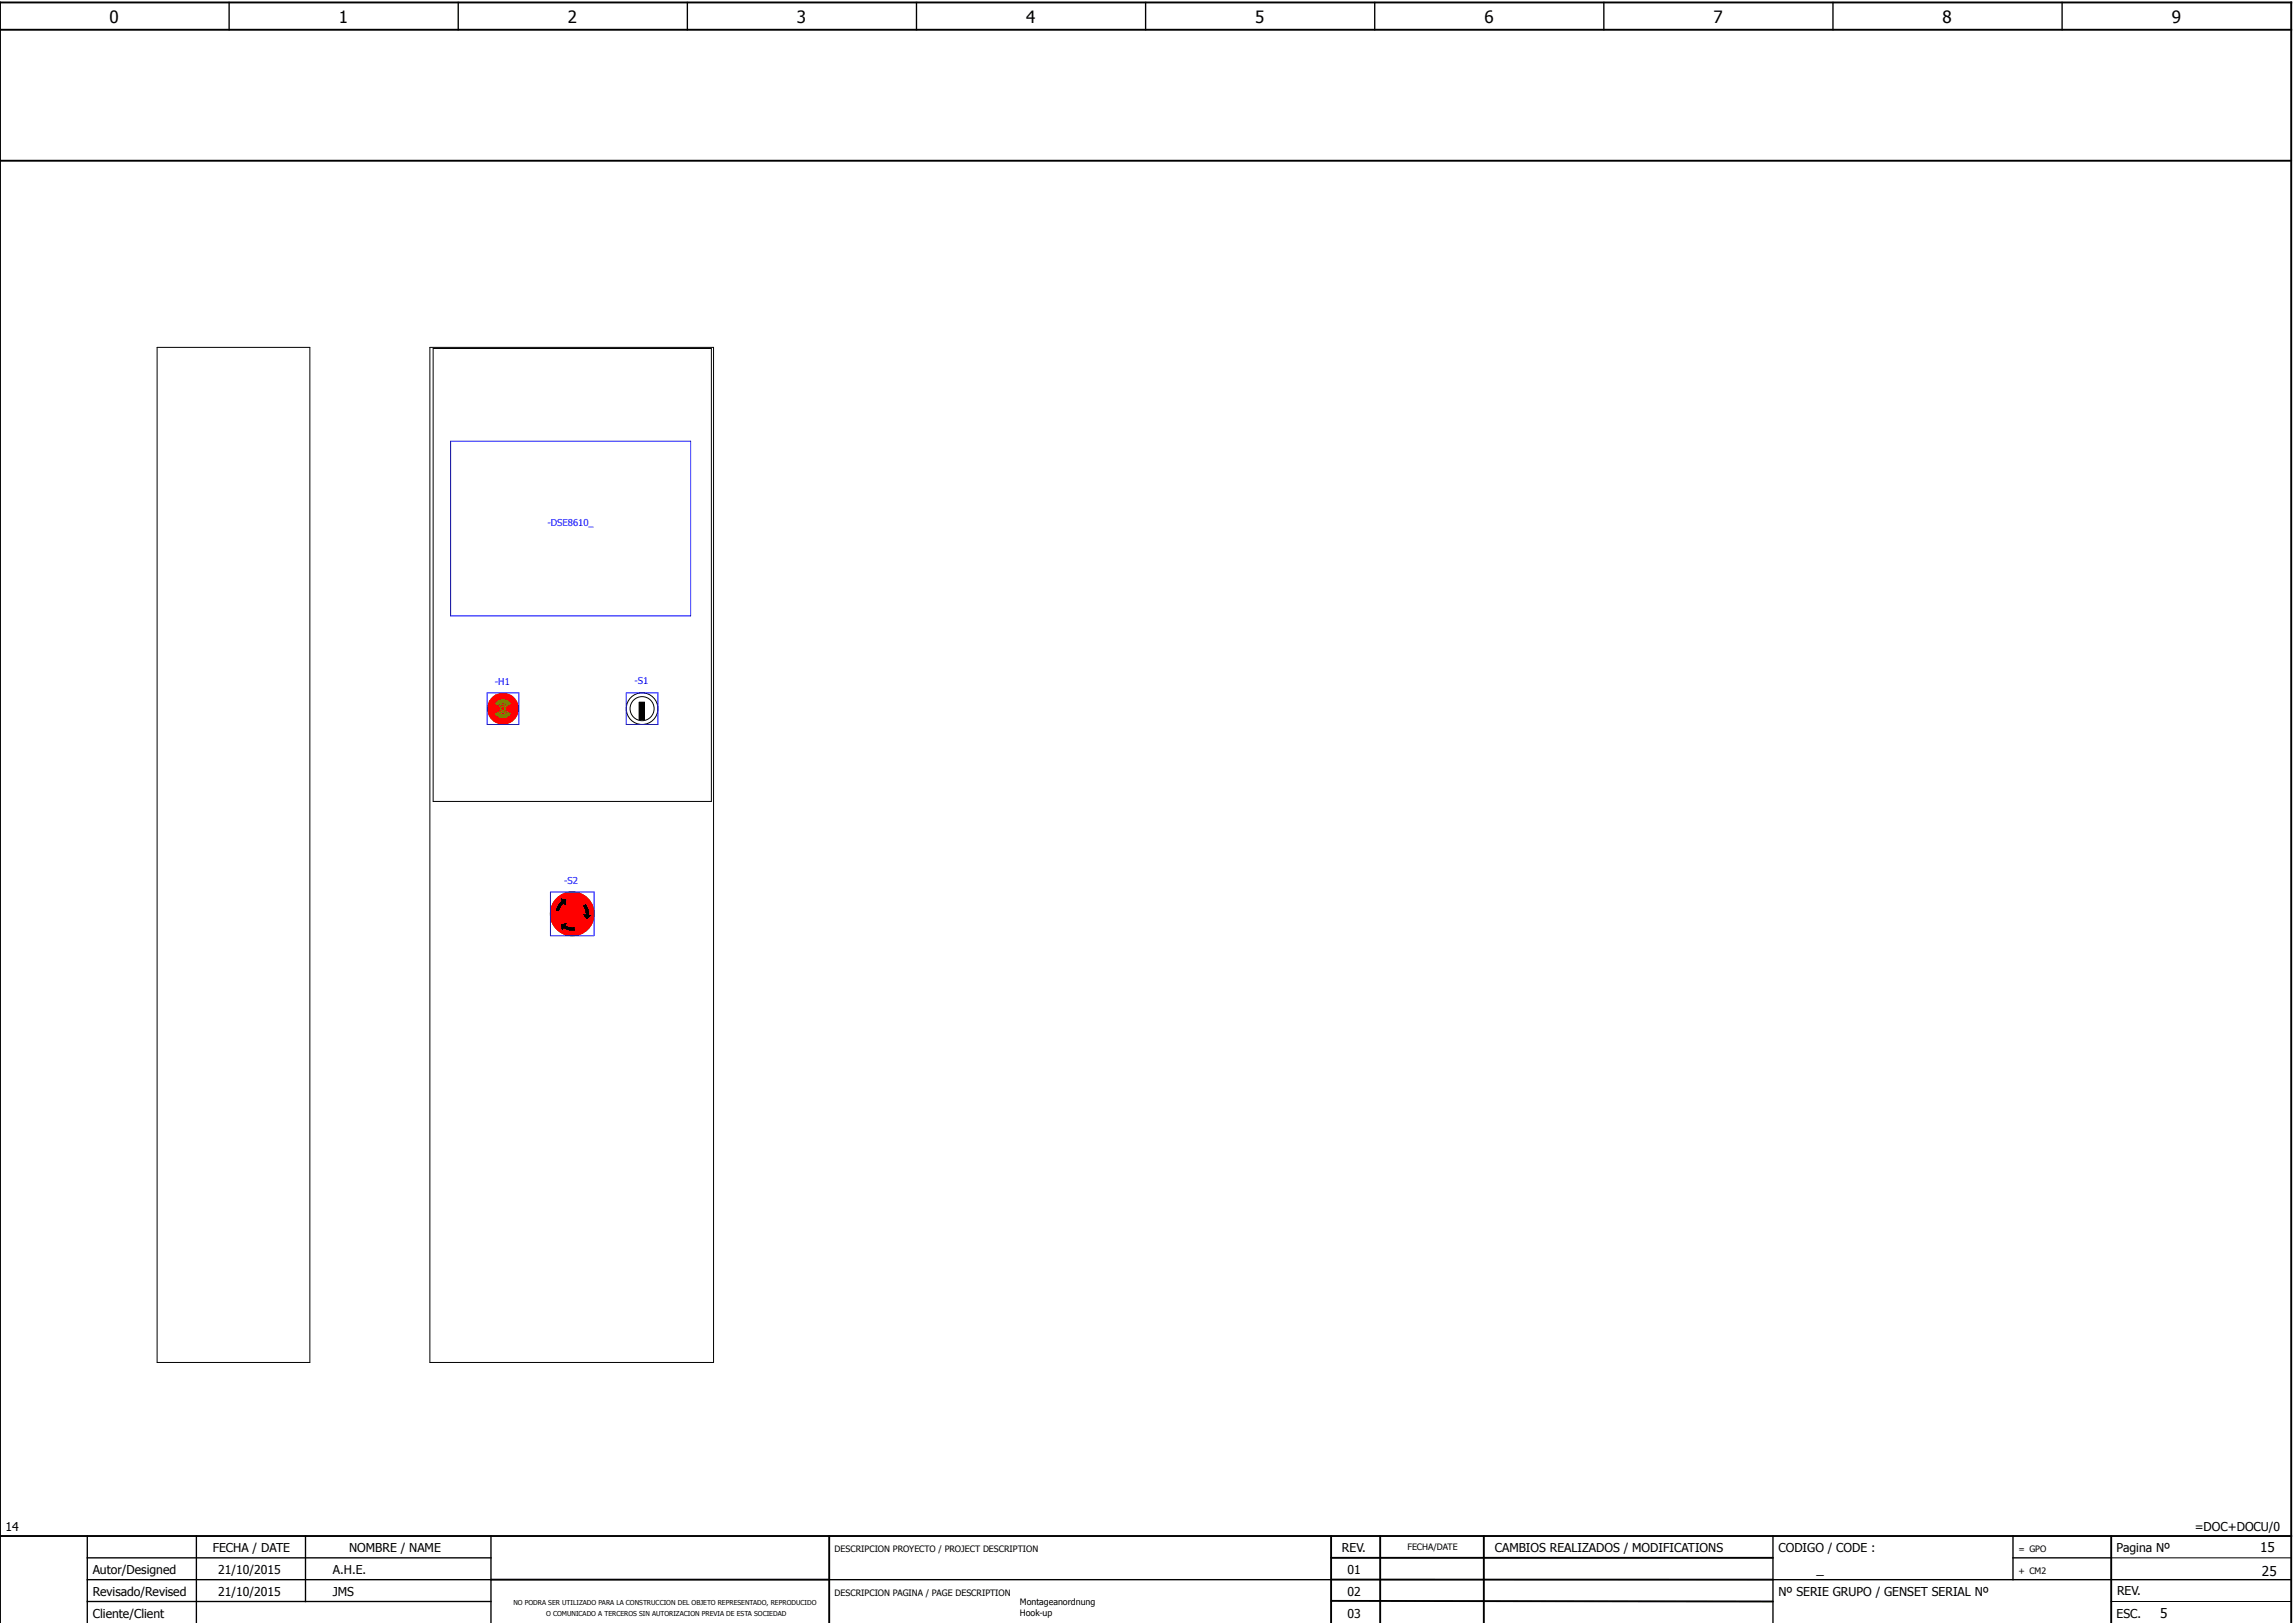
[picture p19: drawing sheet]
<svg xmlns="http://www.w3.org/2000/svg" width="421mm" height="297mm" viewBox="0 0 421 297" stroke-linecap="round" stroke-linejoin="round" font-family="sans-serif">
<defs><g id="words">
<g font-size="3.1">
<text x="20.1" y="4.2">0</text>
<text x="62.1" y="4.2">1</text>
<text x="104.1" y="4.2">2</text>
<text x="146.1" y="4.2">3</text>
<text x="188.1" y="4.2">4</text>
<text x="230.1" y="4.2">5</text>
<text x="272.1" y="4.2">6</text>
<text x="314.1" y="4.2">7</text>
<text x="356.1" y="4.2">8</text>
<text x="398.1" y="4.2">9</text>
</g>
<g font-size="2.5">
<text x="414.3" y="284.5">15</text>
<text x="333" y="288.5">_</text>
<text x="414.6" y="288.9">25</text>
<text x="396" y="296.5">5</text>
</g>
<g font-size="2.2">
<text x="1" y="280.5">14</text>
<text x="402.3" y="280.5">=DOC+DOCU/0</text>
<text x="39" y="284.5">FECHA / DATE</text>
<text x="64" y="284.5">NOMBRE / NAME</text>
<text x="246" y="284.5">REV.</text>
<text x="274" y="284.5">CAMBIOS REALIZADOS / MODIFICATIONS</text>
<text x="326" y="284.5">CODIGO / CODE :</text>
<text x="388" y="284.5">Pagina Nº</text>
<text x="17" y="292.5">Revisado/Revised</text>
<text x="17" y="288.5">Autor/Designed</text>
<text x="40" y="288.5">21/10/2015</text>
<text x="40" y="292.5">21/10/2015</text>
<text x="61" y="288.5">A.H.E.</text>
<text x="61" y="292.5">JMS</text>
<text x="247" y="288.5">01</text>
<text x="247" y="292.5">02</text>
<text x="326" y="292.5">Nº SERIE GRUPO / GENSET SERIAL Nº</text>
<text x="388.1" y="292.3">REV.</text>
<text x="17" y="296.5">Cliente/Client</text>
<text x="247" y="296.5">03</text>
<text x="388" y="296.5">ESC.</text>
</g>
<g font-size="1.7" fill="#00f">
<text x="100.3" y="96.4">-DSE8610_</text>
<text x="90.7" y="125.4">-H1</text>
<text x="116.3" y="125.2">-S1</text>
<text x="103.4" y="162">-S2</text>
</g>
<g font-size="1.6">
<text x="153" y="284.5">DESCRIPCION PROYECTO / PROJECT DESCRIPTION</text>
<text x="258" y="284">FECHA/DATE</text>
<text x="370" y="284.5">= GPO</text>
<text x="153" y="292.5">DESCRIPCION PAGINA / PAGE DESCRIPTION</text>
<text x="370" y="288.5">+ CM2</text>
<text x="187" y="294.1">Montageanordnung</text>
<text x="187" y="296.1">Hook-up</text>
</g>
<g font-size="1.2">
<text x="94.1" y="294.2">NO PODRA SER UTILIZADO PARA LA CONSTRUCCION DEL OBJETO REPRESENTADO, REPRODUCIDO</text>
<text x="100.1" y="296.2">O COMUNICADO A TERCEROS SIN AUTORIZACION PREVIA DE ESTA SOCIEDAD</text>
</g>
</g></defs>
<g fill="none" stroke="#000" stroke-width=".25">
<path d="M42 .5v5M84 .5v5M126 .5v5M168 .5v5M210 .5v5M252 .5v5M294 .5v5M336 .5v5M378 .5v5M16 289.5h74M16 285.5h74M16 293.5h74"/>
<path d="M16 281.5v15.9M36 281.5v15.9M56 281.5v12M90 281.5v15.9M152 289.5h92M325 289.5h95M325 281.5v15.9M369 285.5h18M369 281.5v8"/>
</g>
<g fill="none" stroke="#000" stroke-width=".35">
<path d="M0 5.5h420M0 29.5h420M0 281.5h420M0 297.4v-296.9h420v296.9M90 289.5h62M152 281.5v15.9M244 281.5v15.9M244 285.5h81M244.1 293.3l80.9 .2M244.1 289.4l80.9 .1M253 281.5v15.9M272 281.5v15.9"/>
<path d="M387 281.5v15.9"/>
</g>
<g fill="none" stroke="#000" stroke-width=".18">
<path d="M28.8 63.7h28v186h-28zM78.8 63.7h52v186h-52zM79.4 63.9h51v83h-51zM117.2 128.7h.9v3.1h-.9zM387 293.5h33M387 285.5h33"/>
<circle cx="117.7" cy="129.9" r="2.2"/>
<circle cx="117.7" cy="129.9" r="2.9"/>
</g>
<path d="M117.2 128.7h.9v3.1h-.9z" fill="#000" stroke="#000" stroke-width=".18"/>
<path d="M114.8 127h5.8v5.8h-5.8z" fill="none" stroke="#00f" stroke-width=".18"/>
<circle cx="92.2" cy="129.9" r="2.93" fill="#f00"/>
<g fill="none" stroke="#0f0" stroke-width=".18">
<path d="M90.9 130.8a1.62 1.62 0 0 0 2.6 0M90.9 128.9a1.62 1.62 0 0 1 2.6 0M91.1 130.6a1.35 1.35 0 0 0 2.2 0M91.1 129.1a1.35 1.35 0 0 1 2.2 0M91.3 130.5a1.12 1.12 0 0 0 1.8 0M91.3 129.2l.1-.1a1.12 1.12 0 0 1 1.7 .1M91.6 130.3a.77 .77 0 0 0 1.2 0M91.6 129.4l.1-.1a.77 .77 0 0 1 1.1 .1"/>
<circle cx="92.2" cy="129.9" r=".41"/>
<circle cx="104.9" cy="167.5" r="4"/>
<circle cx="104.9" cy="167.5" r="3.8"/>
</g>
<path d="M82.6 80.9h44v32h-44zM89.3 127h5.8v5.8h-5.8zM100.9 163.5h8v8h-8z" fill="none" stroke="#00f" stroke-width=".18"/>
<g fill="#dcdcdc" stroke="#dcdcdc" stroke-width=".18">
<path d="M107 166l.3-.2 .5 1.1 .1 .8 .4 .1-.7 .5-.5-.6h.4v-.4l-.2-.7z"/>
<path d="M102.9 169.5l.8-.2-.2 .3 .7 .3 1 .1 .1 .4-1.2-.1-.8-.3-.2 .3z"/>
<path d="M102.9 164.8l.8 .1-.1 .8-.2-.3-.5 .5-.5 1-.4-.1 .3-.8 .8-.9z"/>
</g>
<path d="M102.9 164.8l.8 .1-.1 .8-.2-.3-.5 .5-.5 1-.4-.1 .3-.8 .8-.9zM102.9 169.5l.8-.2-.2 .3 .7 .3 1 .1 .1 .4-1.2-.1-.8-.3-.2 .3zM107 166l.3-.2 .5 1.1 .1 .8 .4 .1-.7 .5-.5-.6h.4v-.4l-.2-.7zM107.6 168.3h.1" fill="none" stroke="#dcdcdc" stroke-width=".18"/>
<circle cx="104.9" cy="167.5" r="4" fill="#f00" stroke="#f00" stroke-width=".18"/>
<circle cx="104.9" cy="167.5" r="4" fill="none" stroke="#f00" stroke-width=".18"/>
<path d="M102.9 164.8l.8 .1-.1 .8-.2-.3-.5 .5-.5 1-.4-.1 .3-.8 .8-.9zM102.9 169.5l.8-.2-.2 .3 .7 .3 1 .1 .1 .4-1.2-.1-.8-.3-.2 .3zM107 166l.3-.2 .5 1.1 .1 .8 .4 .1-.7 .5-.5-.6h.4v-.4l-.2-.7z" fill="#000" stroke="#000" stroke-width=".18"/>
<path d="M102.9 164.8l.8 .1-.1 .8-.2-.3-.5 .5-.5 1-.4-.1 .3-.8 .8-.9zM102.9 169.5l.8-.2-.2 .3 .7 .3 1 .1 .1 .4-1.2-.1-.8-.3-.2 .3zM103.6 165.7h.1M107 166l.3-.2 .5 1.1 .1 .8 .4 .1-.7 .5-.5-.6h.4v-.4l-.2-.7z" fill="none" stroke="#000" stroke-width=".18"/>
<use href="#words"/>
</svg>
